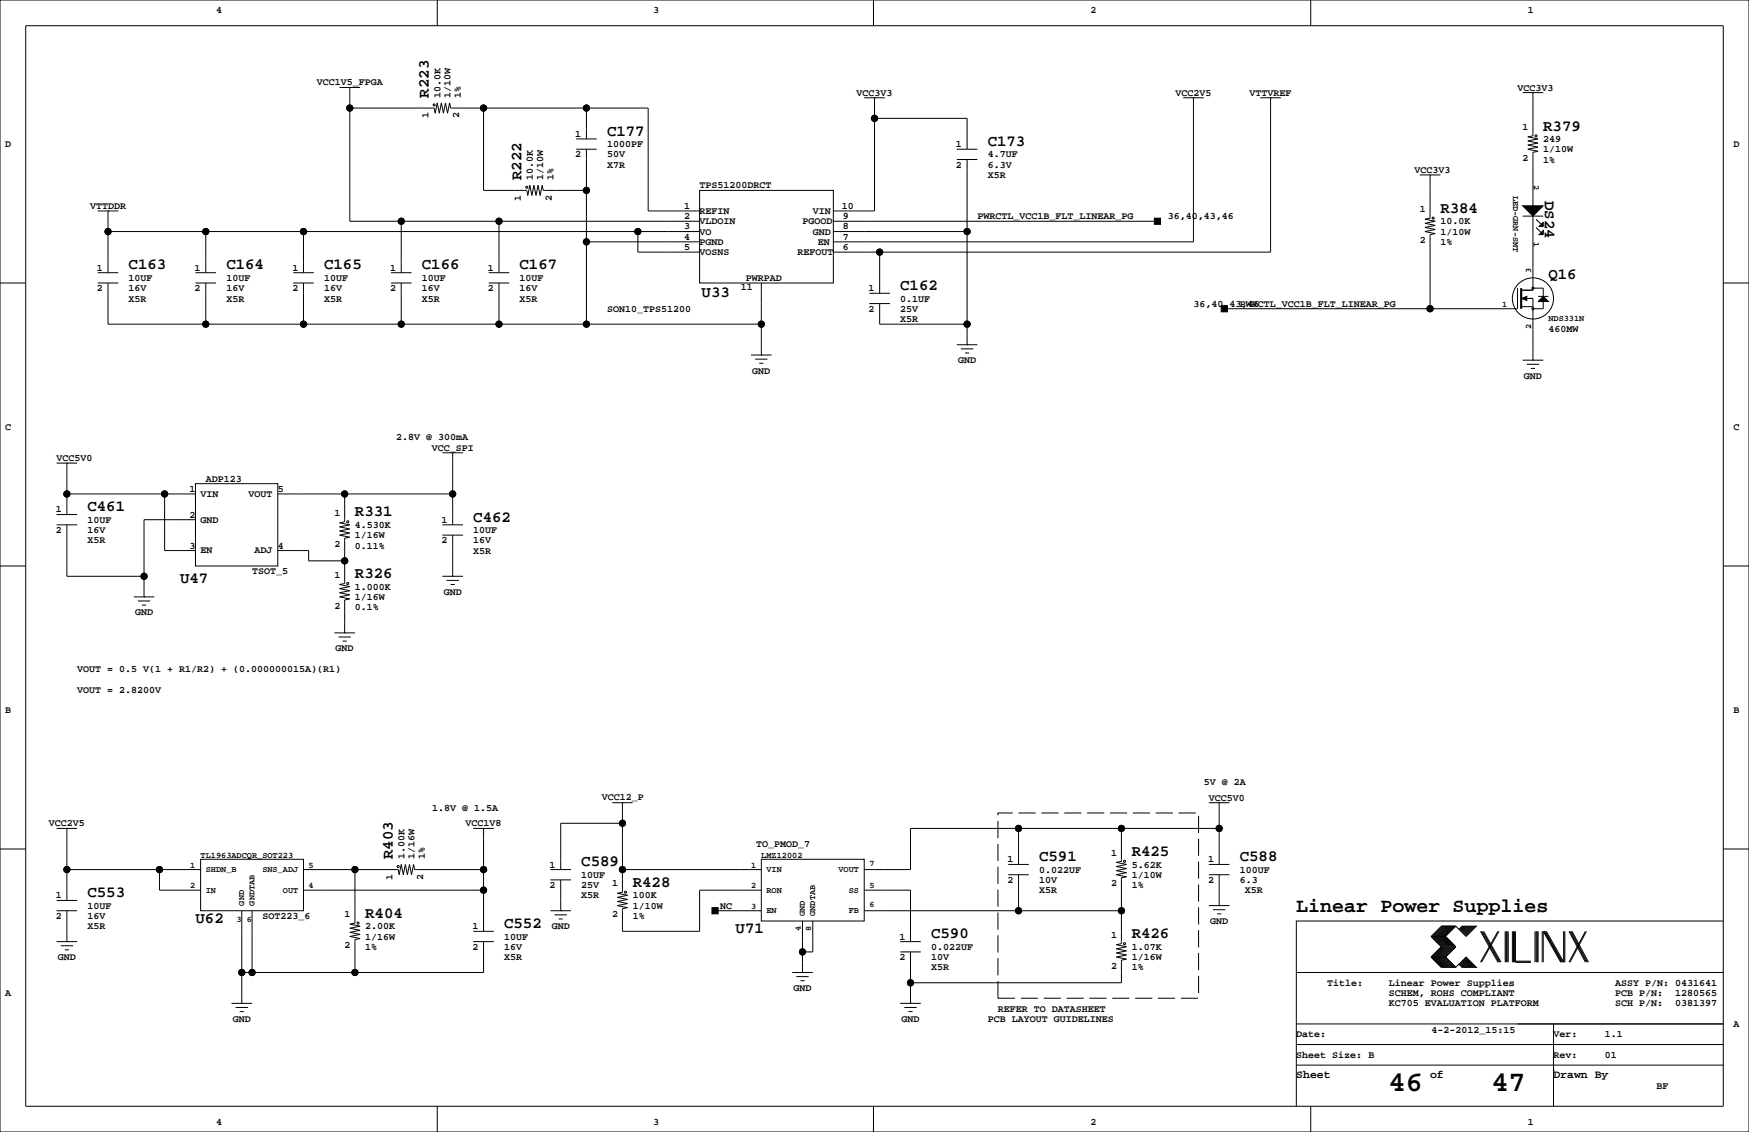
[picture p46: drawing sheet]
<svg xmlns="http://www.w3.org/2000/svg" width="432mm" height="279mm" viewBox="0 0 432 279" stroke-linecap="round" stroke-linejoin="round" font-family="sans-serif">
<defs><g id="words">
<g font-size="7.1">
<text x="342.8" y="269.3">46</text>
<text x="368.2" y="269.3">47</text>
</g>
<text font-size="4.9" x="320" y="225.1">Linear Power Supplies</text>
<g font-size="3.9">
<text x="105.9" y="24.1" transform="rotate(-90 105.9 24.1)">R223</text>
<text x="149.9" y="33.5">C177</text>
<text x="381" y="32.2">R379</text>
<text x="243.8" y="36">C173</text>
<text x="128.7" y="44.4" transform="rotate(-90 128.7 44.4)">R222</text>
<text x="355.6" y="52.5">R384</text>
<text x="381.4" y="49.5" transform="rotate(90 381.4 49.5)">DS24</text>
<text x="31.7" y="66.5">C163</text>
<text x="55.9" y="66.5">C164</text>
<text x="80" y="66.5">C165</text>
<text x="104.1" y="66.5">C166</text>
<text x="128.3" y="66.5">C167</text>
<text x="222.2" y="71.6">C162</text>
<text x="382.3" y="68.8">Q16</text>
<text x="173.2" y="73.4">U33</text>
<text x="21.6" y="126.2">C461</text>
<text x="87.6" y="127.5">R331</text>
<text x="116.8" y="128.7">C462</text>
<text x="44.4" y="144">U47</text>
<text x="87.6" y="142.7">R326</text>
<text x="97" y="212.1" transform="rotate(-90 97 212.1)">R403</text>
<text x="143.5" y="213.8">C589</text>
<text x="256.5" y="212.6">C591</text>
<text x="279.4" y="211.3">R425</text>
<text x="306.1" y="212.6">C588</text>
<text x="21.6" y="221.5">C553</text>
<text x="156.2" y="218.9">R428</text>
<text x="48.3" y="227.8">U62</text>
<text x="90.2" y="226.5">R404</text>
<text x="124.5" y="229.1">C552</text>
<text x="181.6" y="230.3">U71</text>
<text x="229.9" y="231.6">C590</text>
<text x="279.4" y="231.6">R426</text>
</g>
<g font-size="2.8">
<text x="320" y="266.1">Sheet</text>
<text x="353.1" y="266.1">of</text>
<text x="383.5" y="266.1">Drawn By</text>
</g>
<g font-size="2.5">
<text x="53.3" y="3.3">4</text>
<text x="161.3" y="3.3">3</text>
<text x="269.2" y="3.3">2</text>
<text x="377.2" y="3.3">1</text>
<text x="78.2" y="21.1">VCC1V5_FPGA</text>
<text x="211.5" y="23.6">VCC3V3</text>
<text x="290.2" y="23.6">VCC2V5</text>
<text x="308.5" y="23.6">VTTVREF</text>
<text x="374.6" y="22.4">VCC3V3</text>
<text x="105.8" y="29.2" transform="rotate(-90 105.8 29.2)">1</text>
<text x="108.7" y="24.1" transform="rotate(-90 108.7 24.1)">10.0K</text>
<text x="111.3" y="24.1" transform="rotate(-90 111.3 24.1)">1/10W</text>
<text x="113.4" y="29.2" transform="rotate(-90 113.4 29.2)">2</text>
<text x="113.8" y="24.1" transform="rotate(-90 113.8 24.1)">1%</text>
<text x="142" y="33.8">1</text>
<text x="375.9" y="32.1">1</text>
<text x="381" y="35.1">249</text>
<text x="1.3" y="36.3">D</text>
<text x="142" y="38.9">2</text>
<text x="149.9" y="36.3">1000PF</text>
<text x="149.9" y="38.9">50V</text>
<text x="149.9" y="41.4">X7R</text>
<text x="236" y="36.3">1</text>
<text x="236" y="41.4">2</text>
<text x="243.8" y="38.9">4.7UF</text>
<text x="243.8" y="41.4">6.3V</text>
<text x="375.9" y="39.7">2</text>
<text x="381" y="37.6">1/10W</text>
<text x="381" y="40.1">1%</text>
<text x="428" y="36.3">D</text>
<text x="131.6" y="44.4" transform="rotate(-90 131.6 44.4)">10.0K</text>
<text x="134.1" y="44.4" transform="rotate(-90 134.1 44.4)">1/10W</text>
<text x="136.7" y="44.4" transform="rotate(-90 136.7 44.4)">1%</text>
<text x="172.7" y="46.5">TPS51200DRCT</text>
<text x="243.8" y="43.9">X5R</text>
<text x="349.3" y="42.7">VCC3V3</text>
<text x="22.2" y="51.6">VTTDDR</text>
<text x="128.6" y="49.5" transform="rotate(-90 128.6 49.5)">1</text>
<text x="136.2" y="49.5" transform="rotate(-90 136.2 49.5)">2</text>
<text x="168.9" y="51.6">1</text>
<text x="172.7" y="52.8">REFIN</text>
<text x="200.7" y="52.8">VIN</text>
<text x="207.9" y="51.6">10</text>
<text x="350.5" y="52.4">1</text>
<text x="168.9" y="59.2">4</text>
<text x="168.9" y="56.6">3</text>
<text x="168.9" y="54.1">2</text>
<text x="172.7" y="57.9">VO</text>
<text x="172.7" y="55.4">VLDOIN</text>
<text x="198.1" y="55.4">PGOOD</text>
<text x="200.7" y="57.9">GND</text>
<text x="208.1" y="56.6">8</text>
<text x="208.1" y="54.1">9</text>
<text x="208.1" y="59.2">7</text>
<text x="241.3" y="54.1">PWRCTL_VCC1B_FLT_LINEAR_PG</text>
<text x="288.3" y="54.1">36,40,43,46</text>
<text x="355.6" y="57.9">1/10W</text>
<text x="355.6" y="55.4">10.0K</text>
<text x="168.9" y="61.7">5</text>
<text x="172.7" y="63">VOSNS</text>
<text x="172.7" y="60.5">PGND</text>
<text x="196.8" y="63">REFOUT</text>
<text x="201.9" y="60.5">EN</text>
<text x="208.1" y="61.7">6</text>
<text x="350.5" y="60">2</text>
<text x="355.6" y="60.5">1%</text>
<text x="23.9" y="71.9">2</text>
<text x="23.9" y="66.8">1</text>
<text x="31.7" y="69.3">10UF</text>
<text x="31.7" y="71.9">16V</text>
<text x="48" y="71.9">2</text>
<text x="48" y="66.8">1</text>
<text x="55.9" y="69.3">10UF</text>
<text x="55.9" y="71.9">16V</text>
<text x="72.2" y="71.9">2</text>
<text x="72.2" y="66.8">1</text>
<text x="80" y="69.3">10UF</text>
<text x="80" y="71.9">16V</text>
<text x="96.3" y="71.9">2</text>
<text x="96.3" y="66.8">1</text>
<text x="104.1" y="69.3">10UF</text>
<text x="104.1" y="71.9">16V</text>
<text x="120.4" y="71.9">2</text>
<text x="120.4" y="66.8">1</text>
<text x="128.3" y="69.3">10UF</text>
<text x="128.3" y="71.9">16V</text>
<text x="182.9" y="71.5">11</text>
<text x="184.1" y="69.3">PWRPAD</text>
<text x="214.4" y="71.9">1</text>
<text x="31.7" y="74.4">X5R</text>
<text x="55.9" y="74.4">X5R</text>
<text x="80" y="74.4">X5R</text>
<text x="104.1" y="74.4">X5R</text>
<text x="128.3" y="74.4">X5R</text>
<text x="149.9" y="77">SON10_TPS51200</text>
<text x="214.4" y="77">2</text>
<text x="222.2" y="74.4">0.1UF</text>
<text x="222.2" y="77">25V</text>
<text x="294.6" y="75.7">36,40,43,46</text>
<text x="306.1" y="75.7">PWRCTL_VCC1B_FLT_LINEAR_PG</text>
<text x="222.2" y="79.5">X5R</text>
<text x="382.3" y="82">460MW</text>
<text x="236.5" y="89.7">GND</text>
<text x="185.7" y="92.2">GND</text>
<text x="376.2" y="93.5">GND</text>
<text x="1.3" y="106.2">C</text>
<text x="428" y="106.2">C</text>
<text x="14" y="113.8">VCC5V0</text>
<text x="97.8" y="108.7">2.8V @ 300mA</text>
<text x="106.6" y="111.3">VCC_SPI</text>
<text x="50.8" y="118.9">ADP123</text>
<text x="46.8" y="121.4">1</text>
<text x="49.5" y="122.6">VIN</text>
<text x="61.4" y="122.6">VOUT</text>
<text x="68.6" y="121.4">5</text>
<text x="13.8" y="131.6">2</text>
<text x="13.8" y="126.5">1</text>
<text x="21.6" y="129">10UF</text>
<text x="21.6" y="131.6">16V</text>
<text x="46.8" y="127.8">2</text>
<text x="49.5" y="129">GND</text>
<text x="82.5" y="127.3">1</text>
<text x="87.6" y="130.3">4.530K</text>
<text x="109" y="129">1</text>
<text x="116.8" y="131.6">10UF</text>
<text x="21.6" y="134.1">X5R</text>
<text x="46.8" y="135.4">3</text>
<text x="49.5" y="136.6">EN</text>
<text x="62.9" y="136.6">ADJ</text>
<text x="68.6" y="135.4">4</text>
<text x="82.5" y="135">2</text>
<text x="87.6" y="132.8">1/16W</text>
<text x="87.6" y="135.4">0.11%</text>
<text x="109" y="134.1">2</text>
<text x="116.8" y="134.1">16V</text>
<text x="116.8" y="136.7">X5R</text>
<text x="62.2" y="141.7">TSOT_5</text>
<text x="82.5" y="142.6">1</text>
<text x="87.6" y="145.5">1.000K</text>
<text x="87.6" y="148.1">1/16W</text>
<text x="109.5" y="146.8">GND</text>
<text x="33.3" y="151.9">GND</text>
<text x="82.5" y="150.2">2</text>
<text x="87.6" y="150.6">0.1%</text>
<text x="82.9" y="160.8">GND</text>
<text x="19" y="165.9">VOUT = 0.5 V(1 + R1/R2) + (0.000000015A)(R1)</text>
<text x="19" y="170.9">VOUT = 2.8200V</text>
<text x="1.3" y="176">B</text>
<text x="428" y="176">B</text>
<text x="148.6" y="197.4">VCC12_P</text>
<text x="297.2" y="193.8">5V @ 2A</text>
<text x="298.5" y="197.6">VCC5V0</text>
<text x="12.1" y="204">VCC2V5</text>
<text x="106.7" y="200.2">1.8V @ 1.5A</text>
<text x="114.9" y="204">VCC1V8</text>
<text x="186.7" y="209">TO_PMOD_7</text>
<text x="99.8" y="212.1" transform="rotate(-90 99.8 212.1)">1.00K</text>
<text x="102.4" y="212.1" transform="rotate(-90 102.4 212.1)">1/16W</text>
<text x="104.9" y="212.1" transform="rotate(-90 104.9 212.1)">1%</text>
<text x="135.7" y="214.1">1</text>
<text x="248.7" y="212.9">1</text>
<text x="256.5" y="215.4">0.022UF</text>
<text x="274.3" y="211.2">1</text>
<text x="279.4" y="214.1">5.62K</text>
<text x="298.2" y="212.9">1</text>
<text x="306.1" y="215.4">100UF</text>
<text x="13.8" y="221.7">1</text>
<text x="96.9" y="217.2" transform="rotate(-90 96.9 217.2)">1</text>
<text x="104.5" y="217.2" transform="rotate(-90 104.5 217.2)">2</text>
<text x="135.7" y="219.2">2</text>
<text x="143.5" y="216.7">10UF</text>
<text x="143.5" y="219.2">25V</text>
<text x="143.5" y="221.7">X5R</text>
<text x="151.1" y="218.8">1</text>
<text x="156.2" y="221.7">100K</text>
<text x="248.7" y="217.9">2</text>
<text x="256.5" y="220.5">X5R</text>
<text x="256.5" y="217.9">10V</text>
<text x="274.3" y="218.8">2</text>
<text x="279.4" y="216.7">1/10W</text>
<text x="279.4" y="219.2">1%</text>
<text x="298.2" y="217.9">2</text>
<text x="306.1" y="217.9">6.3</text>
<text x="307.3" y="220.5">X5R</text>
<text x="13.8" y="226.8">2</text>
<text x="21.6" y="224.3">10UF</text>
<text x="21.6" y="226.8">16V</text>
<text x="64.8" y="226.8">SOT223_6</text>
<text x="85.1" y="226.4">1</text>
<text x="151.1" y="226.4">2</text>
<text x="156.2" y="224.3">1/10W</text>
<text x="156.2" y="226.8">1%</text>
<text x="177.8" y="224.3">NC</text>
<text x="21.6" y="229.4">X5R</text>
<text x="90.2" y="229.4">2.00K</text>
<text x="90.2" y="231.9">1/16W</text>
<text x="116.6" y="229.4">1</text>
<text x="124.5" y="231.9">10UF</text>
<text x="136.2" y="229.4">GND</text>
<text x="222" y="231.9">1</text>
<text x="274.3" y="231.5">1</text>
<text x="298.8" y="228.1">GND</text>
<text x="14.3" y="237">GND</text>
<text x="85.1" y="234">2</text>
<text x="90.2" y="234.4">1%</text>
<text x="116.6" y="234.4">2</text>
<text x="124.5" y="234.4">16V</text>
<text x="124.5" y="237">X5R</text>
<text x="222" y="237">2</text>
<text x="229.9" y="234.4">0.022UF</text>
<text x="229.9" y="237">10V</text>
<text x="229.9" y="239.5">X5R</text>
<text x="274.3" y="239.1">2</text>
<text x="279.4" y="234.4">1.07K</text>
<text x="279.4" y="237">1/16W</text>
<text x="279.4" y="239.5">1%</text>
<text x="1.3" y="245.9">A</text>
<text x="195.9" y="244.6">GND</text>
<text x="327.7" y="243.3">Title:</text>
<text x="342.9" y="245.9">SCHEM, ROHS COMPLIANT</text>
<text x="342.9" y="243.3">Linear Power Supplies</text>
<text x="398.8" y="243.3">ASSY P/N: 0431641</text>
<text x="398.8" y="245.9">PCB P/N:</text>
<text x="413.6" y="245.9">1280565</text>
<text x="246.4" y="249.7">REFER TO DATASHEET</text>
<text x="342.9" y="248.4">KC705 EVALUATION PLATFORM</text>
<text x="398.8" y="248.4">SCH P/N:</text>
<text x="413.6" y="248.4">0381397</text>
<text x="57.5" y="252.2">GND</text>
<text x="222.6" y="252.2">GND</text>
<text x="243.8" y="252.2">PCB LAYOUT GUIDELINES</text>
<text x="320" y="256">Date:</text>
<text x="353.4" y="255">4-2-2012_15:15</text>
<text x="383.5" y="256">Ver:</text>
<text x="396.2" y="256">1.1</text>
<text x="428" y="253.5">A</text>
<text x="320" y="261.1">Sheet Size: B</text>
<text x="383.5" y="261.1">Rev:</text>
<text x="396.2" y="261.1">01</text>
<text x="408.9" y="268.7">BF</text>
<text x="53.3" y="277.6">4</text>
<text x="161.3" y="277.6">3</text>
<text x="269.2" y="277.6">2</text>
<text x="377.2" y="277.6">1</text>
</g>
<g font-size="2.1">
<text x="378.7" y="45.7" transform="rotate(90 378.7 45.7)">2</text>
<text x="373.6" y="48.3" transform="rotate(90 373.6 48.3)">LED-GRN-SMT</text>
<text x="378.7" y="59.7" transform="rotate(90 378.7 59.7)">1</text>
<text x="378" y="67.3" transform="rotate(-90 378 67.3)">3</text>
<text x="370.8" y="75.8">1</text>
<text x="378" y="81.3" transform="rotate(-90 378 81.3)">2</text>
<text x="382.3" y="79.3">NDS331N</text>
<text x="47" y="214.2">1</text>
<text x="49.5" y="211.7">TL1963ADCQR_SOT223</text>
<text x="50.8" y="215.2">SHDN_B</text>
<text x="64.8" y="215.2">SNS_ADJ</text>
<text x="76.2" y="214.2">5</text>
<text x="185.4" y="214.2">1</text>
<text x="188" y="211.7">LMZ12002</text>
<text x="189.2" y="215.2">VIN</text>
<text x="207" y="215.2">VOUT</text>
<text x="214.6" y="213.7">7</text>
<text x="47" y="219.3">2</text>
<text x="50.8" y="220.3">IN</text>
<text x="69.8" y="220.3">OUT</text>
<text x="76.2" y="219.3">4</text>
<text x="185.4" y="219.3">2</text>
<text x="189.2" y="220.3">RON</text>
<text x="209.5" y="220.3">SS</text>
<text x="214.6" y="219.3">5</text>
<text x="58.4" y="227.4">3</text>
<text x="60.3" y="223.5" transform="rotate(-90 60.3 223.5)">GND</text>
<text x="61" y="227.4">6</text>
<text x="62.8" y="223.5" transform="rotate(-90 62.8 223.5)">GNDTAB</text>
<text x="185.4" y="224.4">3</text>
<text x="189.2" y="225.4">EN</text>
<text x="198.7" y="226.1" transform="rotate(-90 198.7 226.1)">GND</text>
<text x="201.3" y="226.1" transform="rotate(-90 201.3 226.1)">GNDTAB</text>
<text x="209.5" y="225.4">FB</text>
<text x="214.6" y="223.9">6</text>
<text x="197.7" y="229.9" transform="rotate(-90 197.7 229.9)">4</text>
<text x="200.2" y="229.9" transform="rotate(-90 200.2 229.9)">8</text>
</g>
</g></defs>
<g fill="none" stroke="#000" stroke-width=".25">
<path d="M0 0h431.8v279.4h-431.8zM6.3 6.4h419.1v266.6h-419.1zM107.9 0v6.4M215.6 0v6.4M323.6 0v6.4M83.8 21.6h5.1M86.4 21.6h.1M86.4 21.6v33h86.3M86.4 26.7h20.8l.2 1.2 .5-2.5 .6 2.5 .5-2.5 .5 2.5 .5-2.5 .5 2.5 .5-2.5 .3 1.3h48.7v25.4h12.7M119.4 26.7v20.3h10.6l.3 1.3 .5-2.6 .5 2.6 .5-2.6 .5 2.6 .5-2.6 .5 2.6 .6-2.6 .2 1.3h10.7M142.2 36.8h5.1M142.2 34.3h5.1"/>
<path d="M144.8 26.7v7.6M144.8 36.8v43.2M213.4 24.1h5M215.9 24.1h.1M215.9 24.1v28h-10.2M215.9 29.2h22.9v7.6M236.2 36.8h5.1M236.2 39.4h5.1M238.8 39.4v45.7M292.1 24.1h5.1M294.6 24.1h.1M294.6 24.1v35.6h-88.9"/>
<path d="M311.1 24.1h5.1M313.7 24.1h.1M313.7 24.1v38.1h-108M375.9 22.9h5.1M378.5 22.9h.1M378.5 22.9v10.6l-1.3 .3 2.5 .5-2.5 .5 2.5 .5-2.5 .5 2.5 .5-2.5 .5 2.5 .5-1.2 .3v13.2M24.1 52.1h5.1M26.7 52.1h.1M26.7 52.1v15.2M26.7 57.2h146M50.8 57.2v10.1M74.9 57.2v10.1"/>
<path d="M99.1 54.6v12.7M123.2 54.6v12.7M144.8 59.7h27.9M157.5 57.2v5h15.2M172.7 47h33v22.8h-33zM205.7 54.6h80.1M205.7 57.2h33.1M350.5 43.2h5.1M353.1 43.2h.1M353.1 43.2v10.6l-1.3 .3 2.5 .5-2.5 .5 2.5 .5-2.5 .5 2.5 .5-2.5 .6 2.5 .5-1.2 .2v18.3M375.9 53.3h5.1M378.5 53.3v18.3h-2.8"/>
<path d="M379.2 54.1l1.3 1.3M379.2 56.1l1.3 1.3M0 69.8h6.3M24.1 69.8h5.1M24.1 67.3h5.1M26.7 69.8v10.2h161.3M48.3 69.8h5M48.3 67.3h5M50.8 69.8v10.2M72.4 69.8h5.1M72.4 67.3h5.1M74.9 69.8v10.2"/>
<path d="M96.5 69.8h5.1M96.5 67.3h5.1M99.1 69.8v10.2M120.6 69.8h5.1M120.6 67.3h5.1M123.2 69.8v10.2M188 69.8v17.8M214.6 74.9h5.1M214.6 72.4h5.1M217.2 62.2v10.2M217.2 74.9v5.1h21.6M374.6 71.1v5.1h-72.3"/>
<path d="M375.4 71.1v5.1M375.7 71.1v5.1M375.7 75.7h2.8M376.9 73.7h1.6v15.2M378.5 71.1h2.5v2.1M379.7 73.2h2.6M381 74.4v1.8h-2.5M425.4 69.8h6.4M185.4 87.6h5.1M186.4 88.6h3.1M187.5 89.7h1M188 87.6h.1"/>
<path d="M236.2 85.1h5.1M237.2 86.1h3.1M238.3 87.1h1M238.8 85.1h.1M375.9 88.9h5.1M376.9 89.9h3.1M378 90.9h1M378.5 88.9h.1M14 114.3h5M16.5 114.3h.1M16.5 114.3v12.7M48.3 119.4h20.3v20.3h-20.3z"/>
<path d="M109.2 111.8h5.1M111.8 111.8h.1M111.8 111.8v17.7M0 139.7h6.3M14 129.5h5M14 127h5M16.5 129.5v12.7h19.1M16.5 121.9h31.8M40.6 121.9v14h7.7M48.3 128.3h-12.7v19M68.6 121.9h43.2M68.6 135.9h7.6v2.5h8.9"/>
<path d="M85.1 121.9v6.9l-1.3 .2 2.6 .5-2.6 .5 2.6 .6-2.6 .5 2.6 .5-2.6 .5 2.6 .5-1.3 .2v11.2l-1.3 .3 2.6 .5-2.6 .5 2.6 .5-2.6 .5 2.6 .5-2.6 .5 2.6 .5-1.3 .3v8.1M109.2 129.5h5.1M109.2 132.1h5.1M111.8 132.1v10.1M425.4 139.7h6.4M33 147.3h5.1M34 148.3h3.1M35.1 149.4h1M35.6 147.3h.1M82.5 156.2h5.1M83.6 157.2h3M84.6 158.2h1"/>
<path d="M85.1 156.2h.1M109.2 142.2h5.1M110.2 143.3h3.1M111.3 144.3h1M111.8 142.2h.1M151.1 198.1h5.1M153.7 198.1h.1M153.7 198.1v22.1l-1.3 .3 2.5 .5-2.5 .5 2.5 .5-2.5 .5 2.5 .5-2.5 .5 2.5 .5-1.2 .3v5.6h19v-10.2h15.3M298.4 198.1h5.1M301 198.1h.1M301 198.1v15.3M0 209.5h6.3"/>
<path d="M14 204.5h5M16.5 204.5h.1M16.5 214.6h33M16.5 204.5v17.7M39.4 214.6v5.1h10.1M49.5 212.1h25.4v12.7h-25.4zM74.9 214.6h23.4l.3 1.3 .5-2.5 .5 2.5 .5-2.5 .5 2.5 .5-2.5 .5 2.5 .5-2.5 .3 1.2h17M74.9 219.7h44.5M87.6 214.6v13.2l-1.2 .3 2.5 .5-2.5 .5 2.5 .5-2.5 .5 2.5 .5-2.5 .5 2.5 .5-1.3 .3v8.1M116.8 204.5h5.1M119.4 204.5h.1M119.4 204.5v25.4"/>
<path d="M135.9 214.6h5.1M135.9 217.2h5.1M138.4 217.2v7.6M153.7 203.2h-15.3v11.4M153.7 214.6h34.3M188 212.1h25.4v15.2h-25.4zM213.4 219.7h11.4v12.7M248.9 215.9h5.1M248.9 213.4h5.1M251.5 204.5v8.9M251.5 215.9v8.9M276.9 204.5v8.1l-1.3 .3 2.5 .5-2.5 .5 2.5 .5-2.5 .5 2.5 .5-2.5 .5 2.5 .5-1.2 .3v16.2l-1.3 .3 2.5 .5-2.5 .5 2.5 .5-2.5 .5 2.5 .5-2.5 .5 2.5 .5-1.2 .3v5.6h-52.1"/>
<path d="M298.4 215.9h5.1M298.4 213.4h5.1M301 215.9v7.6M301 204.5h-76.2v10.1h-11.4M425.4 209.5h6.4M14 224.8h5M14 232.4h5M14 222.2h5M15 233.4h3M16 234.4h1M16.5 232.4h.1M16.5 224.8v7.6"/>
<path d="M59.7 224.8v22.8M62.2 224.8v15.2M116.8 232.4h5.1M116.8 229.9h5.1M119.4 232.4v7.6h-59.7M135.9 224.8h5.1M136.9 225.8h3.1M137.9 226.8h1M138.4 224.8h.1M176.5 224.8h11.5M198.1 227.3v12.7M200.7 227.3v7.6h-2.6"/>
<path d="M213.4 224.8h63.5M222.2 232.4h5.1M222.2 234.9h5.1M224.8 234.9v12.7M298.4 223.5h5.1M299.5 224.5h3M300.5 225.6h1M301 223.5h.1M353.3 236.2l2.6 2.6h3.5M353.3 231.1l2.6 2.6-2.6 2.5M353.3 236.2h3.6M353.3 231.1h3.6"/>
<path d="M356.1 228.6l-2.5 2.5 2.5 2.6-2.5 2.5 2.5 2.6M356.4 228.6l-2.6 2.5 2.6 2.6-2.6 2.5 2.6 2.6M356.6 228.6l-2.5 2.5 2.5 2.6-2.5 2.5 2.5 2.6M356.9 228.6l-2.6 2.5 2.6 2.6-2.6 2.5 2.6 2.6M356.9 231.1l2.5 2.6-2.5 2.5M356.9 236.2l2.5 2.6M357.1 228.6l-2.5 2.5 2.5 2.6-2.5 2.5 2.5 2.6M357.4 228.6l-2.6 2.5 2.6 2.6-2.6 2.5 2.6 2.6M357.6 228.6l-2.5 2.5 2.5 2.6-2.5 2.5 2.5 2.6M357.9 228.6l-2.6 2.5 2.6 2.6-2.6 2.5 2.6 2.6M358.1 228.6l-2.5 2.5 2.5 2.6-2.5 2.5 2.5 2.6M358.4 228.6l-2.5 2.5 2.5 2.6-2.5 2.5 2.5 2.6"/>
<path d="M358.6 228.6l-2.5 2.5 2.5 2.6-2.5 2.5 2.5 2.6M358.9 228.6l-2.5 2.5 2.5 2.6-2.5 2.5 2.5 2.6M359.2 228.6l-2.6 2.5 2.6 2.6-2.6 2.5 2.6 2.6M359.4 228.6l2.5 2.5 2.6-2.5h-3.6l-.7 .8M359.4 228.6h-3.5l-2.6 2.5M359.4 228.6l-2.5 2.5M360.2 238l.7 .8h3.6l-2.6-2.6-2.5 2.6M360.4 237.7l1 1.1M360.4 238l.8 .8M360.7 237.5l1.2 1.3M360.7 237.7l1 1.1M360.9 237.2l1.6 1.6"/>
<path d="M360.9 237.5l1.3 1.3M361.2 237l1.8 1.8M361.2 237.2l1.5 1.6M361.2 228.6l-.8 .8M361.4 236.7l2.1 2.1M361.4 237l1.8 1.8M361.4 228.6l-1 1M361.7 236.5l2.3 2.3M361.7 236.7l2 2.1M361.7 228.6l-1 1M361.9 236.5l2.3 2.3M361.9 228.6l-1.2 1.3"/>
<path d="M362.2 228.6l-1.3 1.3M362.5 228.6l-1.6 1.5M362.7 228.6l-1.5 1.5M363 228.6l-1.8 1.8M363.2 228.6l-1.8 1.8M363.5 228.6l-2.1 2M363.7 228.6l-2 2M364 228.6l-2.3 2.3M364.2 228.6l-2.3 2.3M365.5 229.9l4.3 7.6M365.8 229.9l4.3 7.6M366 229.9l4.3 7.6"/>
<path d="M366.3 229.9l4.3 7.6M369.8 229.9l-4.3 7.6M370.1 229.9l-4.3 7.6M371.6 229.9v7.6M371.9 229.9v7.6M372.1 229.9v7.6M372.4 229.9v7.6M373.4 229.9v7.6M373.6 229.9v7.6M373.9 229.9v7.6M374.1 229.9v7.6h3.9M374.1 237.2h3.9"/>
<path d="M379 229.9v7.6M379.2 229.9v7.6M379.5 229.9v7.6M379.7 229.9v7.6M380.7 229.9v7.6M381 237.5v-7.6l4.3 7.6M381.3 229.9l4.3 7.6M381.5 229.9l4.3 7.6M381.8 229.9l4.3 7.6v-7.6M386.3 229.9v7.6M387.3 229.9l4.1 7.6M387.6 229.9l4.1 7.6"/>
<path d="M387.9 229.9l4 7.6M388.1 229.9l4.1 7.6M391.4 229.9l-4.1 7.6M391.7 229.9l-4.1 7.6M425.4 227.3h-105.4v35.6M57.1 247.6h5.1M58.2 248.7h3M59.2 249.7h1M59.7 247.6h.1M195.6 240h5.1M196.6 241h3M197.6 242.1h1"/>
<path d="M198.1 240h.1M222.2 247.6h5.1M223.3 248.7h3M224.3 249.7h1M224.8 247.6h.1M320 240h105.4M320 257.8h105.4M320 252.7h105.4M383.5 252.7v20.3M107.9 273v6.4M215.6 273v6.4M320 262.9v10.1"/>
<path d="M320 262.9h105.4M323.6 273v6.4M383.5 264.2h.1"/>
<circle cx="86.4" cy="26.7" r=".76"/>
<circle cx="107.2" cy="25.9" r=".25"/>
<circle cx="119.4" cy="26.7" r=".76"/>
<circle cx="144.8" cy="26.7" r=".76"/>
<circle cx="215.9" cy="29.2" r=".76"/>
<circle cx="379.2" cy="33.5" r=".25"/>
<circle cx="26.7" cy="57.1" r=".76"/>
<circle cx="50.8" cy="57.1" r=".76"/>
<circle cx="74.9" cy="57.1" r=".76"/>
<circle cx="99.1" cy="54.6" r=".76"/>
<circle cx="123.2" cy="54.6" r=".76"/>
<circle cx="130" cy="46.2" r=".25"/>
<circle cx="144.8" cy="59.7" r=".76"/>
<circle cx="144.8" cy="47" r=".76"/>
<circle cx="157.5" cy="57.1" r=".76"/>
<circle cx="238.8" cy="57.1" r=".76"/>
<circle cx="353.8" cy="53.8" r=".25"/>
<circle cx="217.2" cy="62.2" r=".76"/>
<circle cx="353.1" cy="76.2" r=".76"/>
<circle cx="378.5" cy="73.7" r="5.1"/>
<circle cx="378.5" cy="71.1" r=".25"/>
<circle cx="378.5" cy="76.2" r=".25"/>
<circle cx="50.8" cy="80" r=".76"/>
<circle cx="74.9" cy="80" r=".76"/>
<circle cx="99.1" cy="80" r=".76"/>
<circle cx="123.2" cy="80" r=".76"/>
<circle cx="144.8" cy="80" r=".76"/>
<circle cx="188" cy="80" r=".76"/>
<circle cx="238.8" cy="80" r=".76"/>
<circle cx="16.5" cy="121.9" r=".76"/>
<circle cx="40.6" cy="121.9" r=".76"/>
<circle cx="85.1" cy="138.4" r=".76"/>
<circle cx="85.1" cy="121.9" r=".76"/>
<circle cx="85.9" cy="128.8" r=".25"/>
<circle cx="111.8" cy="121.9" r=".76"/>
<circle cx="35.6" cy="142.2" r=".76"/>
<circle cx="85.9" cy="144" r=".25"/>
<circle cx="16.5" cy="214.6" r=".76"/>
<circle cx="39.4" cy="214.6" r=".76"/>
<circle cx="87.6" cy="214.6" r=".76"/>
<circle cx="98.3" cy="213.9" r=".25"/>
<circle cx="119.4" cy="219.7" r=".76"/>
<circle cx="119.4" cy="214.6" r=".76"/>
<circle cx="153.7" cy="203.2" r=".76"/>
<circle cx="153.7" cy="214.6" r=".76"/>
<circle cx="251.5" cy="204.5" r=".76"/>
<circle cx="276.9" cy="204.5" r=".76"/>
<circle cx="277.6" cy="212.6" r=".25"/>
<circle cx="301" cy="204.5" r=".76"/>
<circle cx="88.4" cy="227.8" r=".25"/>
<circle cx="154.4" cy="220.2" r=".25"/>
<circle cx="198.1" cy="234.9" r=".76"/>
<circle cx="251.5" cy="224.8" r=".76"/>
<circle cx="276.9" cy="224.8" r=".76"/>
<circle cx="277.6" cy="232.9" r=".25"/>
<circle cx="59.7" cy="240" r=".76"/>
<circle cx="62.2" cy="240" r=".76"/>
<circle cx="87.6" cy="240" r=".76"/>
<circle cx="224.8" cy="242.6" r=".76"/>
</g>
<g fill="#000" stroke="#000" stroke-width=".25">
<path d="M285 53.8h1.5v1.6h-1.5z" fill-rule="evenodd"/>
<path d="M375.9 50.8h5.1l-2.5 2.5z" fill-rule="evenodd"/>
<path d="M381 54.9v1h-1z" fill-rule="evenodd"/>
<path d="M380 57.9l1-1v1z" fill-rule="evenodd"/>
<path d="M301.5 75.4h1.5v1.6h-1.5z" fill-rule="evenodd"/>
<path d="M375.7 73.7l1.2-.5v1z" fill-rule="evenodd"/>
<path d="M381 73.2l1.3 1.2h-2.6z" fill-rule="evenodd"/>
<path d="M175.8 224h1.5v1.6h-1.5z" fill-rule="evenodd"/>
<circle cx="86.4" cy="26.7" r=".76"/>
<circle cx="119.4" cy="26.7" r=".76"/>
<circle cx="144.8" cy="26.7" r=".76"/>
<circle cx="215.9" cy="29.2" r=".76"/>
<circle cx="26.7" cy="57.1" r=".76"/>
<circle cx="50.8" cy="57.1" r=".76"/>
<circle cx="74.9" cy="57.1" r=".76"/>
<circle cx="99.1" cy="54.6" r=".76"/>
<circle cx="123.2" cy="54.6" r=".76"/>
<circle cx="144.8" cy="59.7" r=".76"/>
<circle cx="144.8" cy="47" r=".76"/>
<circle cx="157.5" cy="57.1" r=".76"/>
<circle cx="238.8" cy="57.1" r=".76"/>
<circle cx="217.2" cy="62.2" r=".76"/>
<circle cx="353.1" cy="76.2" r=".76"/>
<circle cx="50.8" cy="80" r=".76"/>
<circle cx="74.9" cy="80" r=".76"/>
<circle cx="99.1" cy="80" r=".76"/>
<circle cx="123.2" cy="80" r=".76"/>
<circle cx="144.8" cy="80" r=".76"/>
<circle cx="188" cy="80" r=".76"/>
<circle cx="238.8" cy="80" r=".76"/>
<circle cx="16.5" cy="121.9" r=".76"/>
<circle cx="40.6" cy="121.9" r=".76"/>
<circle cx="85.1" cy="138.4" r=".76"/>
<circle cx="85.1" cy="121.9" r=".76"/>
<circle cx="111.8" cy="121.9" r=".76"/>
<circle cx="35.6" cy="142.2" r=".76"/>
<circle cx="16.5" cy="214.6" r=".76"/>
<circle cx="39.4" cy="214.6" r=".76"/>
<circle cx="87.6" cy="214.6" r=".76"/>
<circle cx="119.4" cy="219.7" r=".76"/>
<circle cx="119.4" cy="214.6" r=".76"/>
<circle cx="153.7" cy="203.2" r=".76"/>
<circle cx="153.7" cy="214.6" r=".76"/>
<circle cx="251.5" cy="204.5" r=".76"/>
<circle cx="276.9" cy="204.5" r=".76"/>
<circle cx="301" cy="204.5" r=".76"/>
<circle cx="198.1" cy="234.9" r=".76"/>
<circle cx="251.5" cy="224.8" r=".76"/>
<circle cx="276.9" cy="224.8" r=".76"/>
<circle cx="59.7" cy="240" r=".76"/>
<circle cx="62.2" cy="240" r=".76"/>
<circle cx="87.6" cy="240" r=".76"/>
<circle cx="224.8" cy="242.6" r=".76"/>
</g>
<path d="M246.4 200.7h49.5v45.7h-49.5z" fill="none" stroke="#000" stroke-width=".25" stroke-dasharray="4.2 1.4" stroke-linecap="butt"/>
<use href="#words"/>
</svg>
